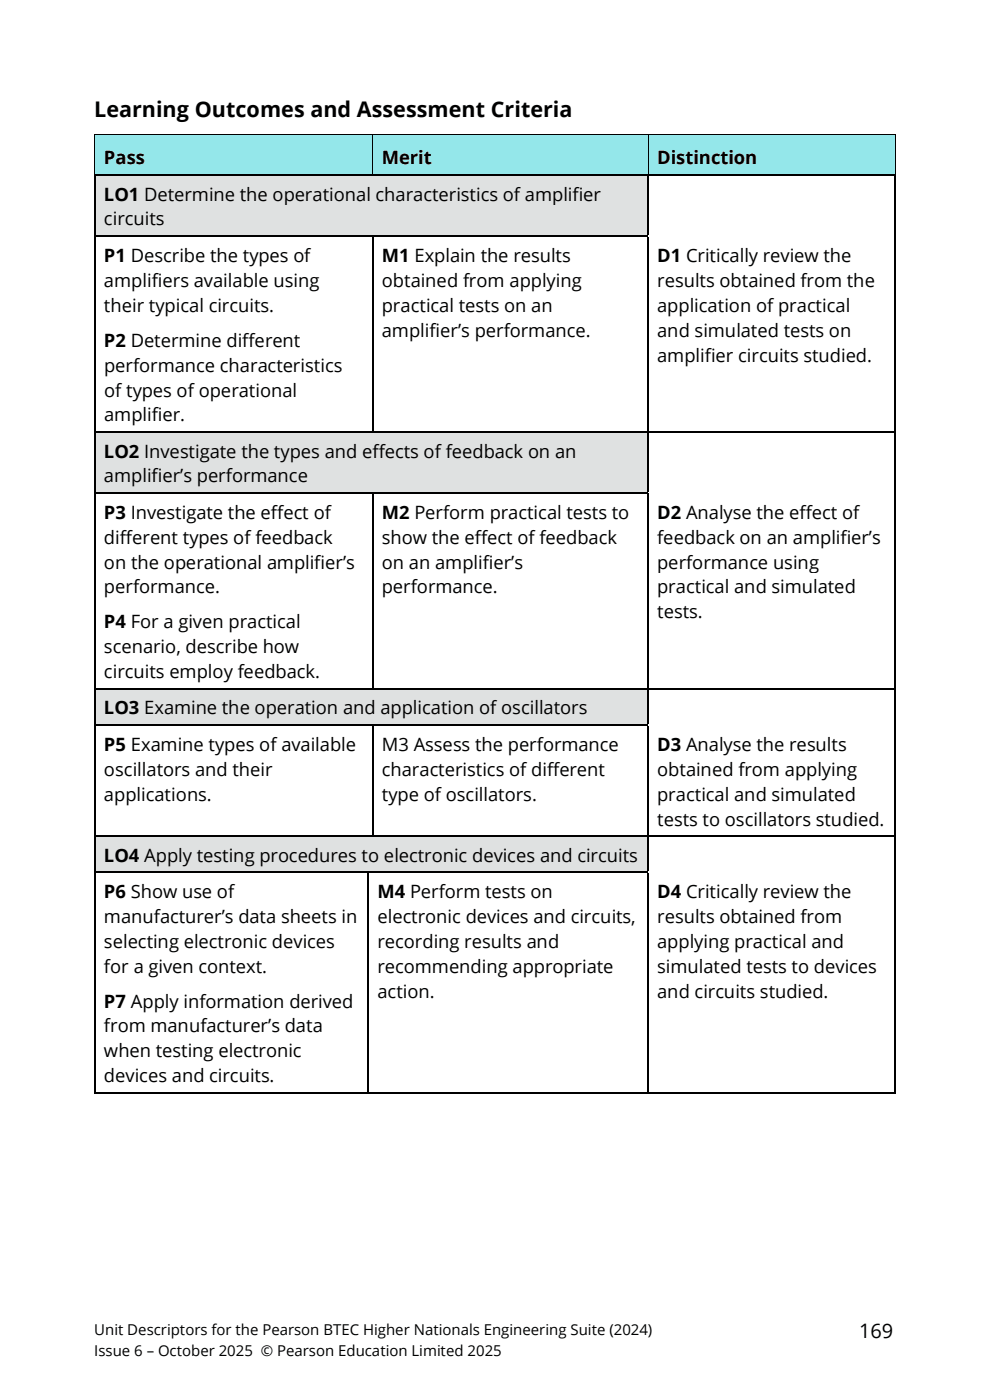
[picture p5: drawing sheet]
<svg xmlns="http://www.w3.org/2000/svg" width="210mm" height="297mm" viewBox="0 0 210 297" stroke-linecap="round" stroke-linejoin="round" font-family="sans-serif">
<defs><g id="words">
<text font-size="4.6" x="20" y="24.9">Learning Outcomes and Assessment Criteria</text>
<text font-size="4.2" x="182.2" y="283.8">169</text>
<g font-size="3.9">
<text x="22.1" y="34.8">Pass</text>
<text x="81" y="34.8">Merit</text>
<text x="139.4" y="34.8">Distinction</text>
<text x="22.1" y="42.5">LO1 Determine the operational characteristics of amplifier</text>
<text x="22.1" y="47.8">circuits</text>
<text x="22.1" y="55.5">P1 Describe the types of</text>
<text x="81" y="55.5">M1 Explain the results</text>
<text x="139.4" y="55.5">D1 Critically review the</text>
<text x="22.1" y="60.8">amplifiers available using</text>
<text x="81" y="60.8">obtained from applying</text>
<text x="139.4" y="60.8">results obtained from the</text>
<text x="22.1" y="66.1">their typical circuits.</text>
<text x="81" y="66.1">practical tests on an</text>
<text x="81" y="71.4">amplifier’s performance.</text>
<text x="139.4" y="66.1">application of practical</text>
<text x="139.4" y="71.4">and simulated tests on</text>
<text x="22.1" y="73.5">P2 Determine different</text>
<text x="139.4" y="76.7">amplifier circuits studied.</text>
<text x="22.1" y="78.8">performance characteristics</text>
<text x="22.1" y="84.1">of types of operational</text>
<text x="22.1" y="89.4">amplifier.</text>
<text x="22.1" y="97.1">LO2 Investigate the types and effects of feedback on an</text>
<text x="22.1" y="102.4">amplifier’s performance</text>
<text x="22.1" y="110">P3 Investigate the effect of</text>
<text x="81" y="110">M2 Perform practical tests to</text>
<text x="139.4" y="110">D2 Analyse the effect of</text>
<text x="22.1" y="115.3">different types of feedback</text>
<text x="81" y="115.3">show the effect of feedback</text>
<text x="139.4" y="115.3">feedback on an amplifier’s</text>
<text x="22.1" y="120.6">on the operational amplifier’s</text>
<text x="22.1" y="125.9">performance.</text>
<text x="81" y="125.9">performance.</text>
<text x="81" y="120.6">on an amplifier’s</text>
<text x="139.4" y="120.6">performance using</text>
<text x="139.4" y="125.9">practical and simulated</text>
<text x="139.4" y="131.2">tests.</text>
<text x="22.1" y="133.3">P4 For a given practical</text>
<text x="22.1" y="138.6">scenario, describe how</text>
<text x="22.1" y="143.9">circuits employ feedback.</text>
<text x="22.1" y="151.6">LO3 Examine the operation and application of oscillators</text>
<text x="22.1" y="159.3">P5 Examine types of available</text>
<text x="81" y="159.3">M3 Assess the performance</text>
<text x="139.4" y="159.3">D3 Analyse the results</text>
<text x="22.1" y="164.6">oscillators and their</text>
<text x="81" y="164.6">characteristics of different</text>
<text x="139.4" y="164.5">obtained from applying</text>
<text x="22.1" y="169.8">applications.</text>
<text x="81" y="169.8">type of oscillators.</text>
<text x="139.4" y="169.8">practical and simulated</text>
<text x="139.4" y="175.1">tests to oscillators studied.</text>
<text x="22.1" y="182.8">LO4 Apply testing procedures to electronic devices and circuits</text>
<text x="22.1" y="190.5">P6 Show use of</text>
<text x="80.1" y="190.5">M4 Perform tests on</text>
<text x="139.4" y="190.5">D4 Critically review the</text>
<text x="22.1" y="195.8">manufacturer’s data sheets in</text>
<text x="80.1" y="195.8">electronic devices and circuits,</text>
<text x="139.4" y="195.7">results obtained from</text>
<text x="22.1" y="201">selecting electronic devices</text>
<text x="80.1" y="201.1">recording results and</text>
<text x="139.4" y="201">applying practical and</text>
<text x="22.1" y="206.3">for a given context.</text>
<text x="80.1" y="206.3">recommending appropriate</text>
<text x="139.4" y="206.3">simulated tests to devices</text>
<text x="22.1" y="213.7">P7 Apply information derived</text>
<text x="80.1" y="211.6">action.</text>
<text x="139.4" y="211.6">and circuits studied.</text>
<text x="22.1" y="219">from manufacturer’s data</text>
<text x="22.1" y="224.3">when testing electronic</text>
<text x="22.1" y="229.6">devices and circuits.</text>
</g>
<g font-size="3.2">
<text x="20" y="283.3">Unit Descriptors for the Pearson BTEC Higher Nationals Engineering Suite (2024)</text>
<text x="20" y="287.6">Issue 6 – October 2025 © Pearson Education Limited 2025</text>
</g>
</g></defs>
<g fill="#94e7ea">
<path d="M20.2 28.5h58.8v8.5h-58.8z" fill-rule="evenodd"/>
<path d="M79.1 28.5h58.4v8.5h-58.4z" fill-rule="evenodd"/>
<path d="M137.5 28.5h52.4v8.5h-52.4z" fill-rule="evenodd"/>
</g>
<g fill="#94e7ea">
<path d="M22.1 28.5h55v8.5h-55z"/>
<path d="M81 28.5h54.6v8.5h-54.6z"/>
<path d="M139.4 28.5h48.7v8.5h-48.7z"/>
</g>
<path d="M20 28.4h.2v.1h-.2zM79 28.4h.2v.1h-.2zM137.5 28.4h.1v.1h-.1zM189.9 28.4h.1v.1h-.1z" fill="#000"/>
<path d="M20.1 28.5v8.5M20.2 28.4h58.8M79 28.5v8.5M79.2 28.4h58.3M137.5 28.5v8.5M137.6 28.4h52.3M189.9 28.5v8.5" fill="none" stroke="#000" stroke-width=".21"/>
<path d="M20.3 37.3h117.1v12.7h-117.1z" fill-rule="evenodd" fill="#dfe1e1"/>
<g fill="#dfe1e1">
<path d="M22.1 37.3h113.5v6.3h-113.5z"/>
<path d="M22.1 43.6h113.5v6.4h-113.5z"/>
</g>
<path d="M137.6 37.3h52.3v12.7h-52.3z" fill-rule="evenodd" fill="#fff"/>
<path d="M139.4 37.3h48.7v7.4h-48.7z" fill="#fff"/>
<path d="M20 37h.2v.3h-.2zM20.2 37h.3v.3h-.3zM79 37h.2v.3h-.2zM137.4 37h.2v.3h-.2zM137.6 37h.3v.3h-.3zM189.8 37h.3v.3h-.3z" fill="#000"/>
<path d="M20.1 37.3v12.7M20.5 37.1h58.5M79.2 37.1h58.2M137.5 37.3v12.7M137.9 37.1h51.9M189.9 37.3v12.7" fill="none" stroke="#000" stroke-width=".25"/>
<g fill="#fff">
<path d="M137.6 50.2h52.3v41.3h-52.3z" fill-rule="evenodd"/>
<path d="M139.4 56.6h48.7v5.3h-48.7z" fill-rule="evenodd"/>
<path d="M139.4 61.9h48.7v5.3h-48.7z" fill-rule="evenodd"/>
<path d="M139.4 67.2h48.7v5.3h-48.7z" fill-rule="evenodd"/>
<path d="M139.4 72.5h48.7v6.3h-48.7z" fill-rule="evenodd"/>
</g>
<path d="M139.4 50.2h48.7v6.4h-48.7z" fill="#fff"/>
<path d="M20 50h.2v.2h-.2zM78.9 50h.3v.2h-.3zM137.4 50h.2v.2h-.2z" fill="#000"/>
<path d="M20.2 50.1h58.7M79.2 50.1h58.2" fill="none" stroke="#000" stroke-width=".25"/>
<path d="M137.6 50h52.2v.2h-52.2z" fill="#fff"/>
<path d="M189.8 50h.3v.2h-.3z" fill="#000"/>
<path d="M20.1 50.2v41.3M79 50.2v41.3M137.5 50.2v41.3M189.9 50.2v41.3" fill="none" stroke="#000" stroke-width=".25"/>
<path d="M20.3 91.8h117.1v12.7h-117.1z" fill-rule="evenodd" fill="#dfe1e1"/>
<g fill="#dfe1e1">
<path d="M22.1 91.8h113.5v6.3h-113.5z"/>
<path d="M22.1 98.1h113.5v6.4h-113.5z"/>
</g>
<path d="M137.6 91.8h52.3v12.7h-52.3z" fill-rule="evenodd" fill="#fff"/>
<path d="M139.4 91.8h48.7v7.4h-48.7z" fill="#fff"/>
<path d="M20 91.5h.2v.3h-.2zM78.9 91.5h.3v.3h-.3zM137.4 91.5h.2v.3h-.2zM189.8 91.5h.3v.3h-.3z" fill="#000"/>
<path d="M20.1 91.8v12.7M20.2 91.7h58.7M79.2 91.7h58.2M137.5 91.8v12.7M137.6 91.7h52.2M189.9 91.8v12.7" fill="none" stroke="#000" stroke-width=".25"/>
<g fill="#fff">
<path d="M137.6 104.7h52.3v41.3h-52.3z" fill-rule="evenodd"/>
<path d="M139.4 111.1h48.7v5.3h-48.7z" fill-rule="evenodd"/>
<path d="M139.4 116.4h48.7v5.3h-48.7z" fill-rule="evenodd"/>
<path d="M139.4 121.7h48.7v5.3h-48.7z" fill-rule="evenodd"/>
<path d="M139.4 127h48.7v6.3h-48.7z" fill-rule="evenodd"/>
</g>
<path d="M139.4 104.7h48.7v6.4h-48.7z" fill="#fff"/>
<path d="M20 104.5h.2v.2h-.2zM78.9 104.5h.3v.2h-.3zM137.4 104.5h.2v.2h-.2z" fill="#000"/>
<path d="M20.2 104.6h58.7M79.2 104.6h58.2" fill="none" stroke="#000" stroke-width=".25"/>
<path d="M137.6 104.5h52.2v.2h-52.2z" fill="#fff"/>
<path d="M189.8 104.5h.3v.2h-.3z" fill="#000"/>
<path d="M20.1 104.7v41.3M79 104.7v41.3M137.5 104.7v41.3M189.9 104.7v41.3" fill="none" stroke="#000" stroke-width=".25"/>
<path d="M20.3 146.3h117.1v7.4h-117.1z" fill-rule="evenodd" fill="#dfe1e1"/>
<path d="M22.1 146.3h113.5v7.4h-113.5z" fill="#dfe1e1"/>
<path d="M137.6 146.3h52.3v7.4h-52.3z" fill-rule="evenodd" fill="#fff"/>
<path d="M139.4 146.3h48.7v7.4h-48.7z" fill="#fff"/>
<path d="M20 146h.2v.3h-.2zM78.9 146h.3v.3h-.3zM137.4 146h.2v.3h-.2zM189.8 146h.3v.3h-.3z" fill="#000"/>
<path d="M20.1 146.3v7.4M20.2 146.1h58.7M79.2 146.1h58.2M137.5 146.3v7.4M137.6 146.1h52.2M189.9 146.3v7.4" fill="none" stroke="#000" stroke-width=".25"/>
<g fill="#fff">
<path d="M137.6 154h52.3v23.2h-52.3z" fill-rule="evenodd"/>
<path d="M139.4 160.3h48.7v5.3h-48.7z" fill-rule="evenodd"/>
<path d="M139.4 165.6h48.7v5.3h-48.7z" fill-rule="evenodd"/>
</g>
<g fill="#fff">
<path d="M139.4 154h48.7v6.3h-48.7z"/>
<path d="M139.4 170.9h48.7v6.3h-48.7z"/>
</g>
<path d="M20 153.7h.2v.2h-.2zM78.9 153.7h.3v.2h-.3zM137.4 153.7h.2v.2h-.2z" fill="#000"/>
<path d="M20.2 153.8h58.7M79.2 153.8h58.2" fill="none" stroke="#000" stroke-width=".25"/>
<path d="M137.6 153.7h52.2v.2h-52.2z" fill="#fff"/>
<path d="M189.8 153.7h.3v.2h-.3z" fill="#000"/>
<path d="M20.1 153.9v23.3M79 153.9v23.3M137.5 153.9v23.3M189.9 153.9v23.3" fill="none" stroke="#000" stroke-width=".25"/>
<path d="M20.3 177.5h117.1v7.4h-117.1z" fill-rule="evenodd" fill="#dfe1e1"/>
<path d="M22.1 177.5h113.5v7.4h-113.5z" fill="#dfe1e1"/>
<path d="M137.6 177.5h52.3v7.4h-52.3z" fill-rule="evenodd" fill="#fff"/>
<path d="M139.4 177.5h48.7v7.4h-48.7z" fill="#fff"/>
<path d="M20 177.2h.2v.3h-.2zM78.9 177.2h.3v.3h-.3zM137.4 177.2h.2v.3h-.2zM189.8 177.2h.3v.3h-.3z" fill="#000"/>
<path d="M20.1 177.5v7.4M20.2 177.4h58.7M79.2 177.4h58.2M137.5 177.5v7.4M137.6 177.4h52.2M189.9 177.5v7.4" fill="none" stroke="#000" stroke-width=".25"/>
<g fill="#fff">
<path d="M137.6 185.2h52.3v46.5h-52.3z" fill-rule="evenodd"/>
<path d="M139.4 191.5h48.7v5.3h-48.7z" fill-rule="evenodd"/>
<path d="M139.4 196.8h48.7v5.3h-48.7z" fill-rule="evenodd"/>
<path d="M139.4 202.1h48.7v5.3h-48.7z" fill-rule="evenodd"/>
<path d="M139.4 207.4h48.7v6.3h-48.7z" fill-rule="evenodd"/>
</g>
<path d="M139.4 185.2h48.7v6.3h-48.7z" fill="#fff"/>
<path d="M20 184.9h.2v.3h-.2zM78 184.9h.2v.3h-.2zM137.4 184.9h.2v.3h-.2z" fill="#000"/>
<path d="M20.2 185h57.8M78.2 185h59.2" fill="none" stroke="#000" stroke-width=".25"/>
<path d="M137.6 184.9h52.2v.3h-52.2z" fill="#fff"/>
<path d="M189.8 184.9h.3v.3h-.3zM20 231.7h.2v.3h-.2zM78 231.7h.2v.3h-.2zM137.4 231.7h.2v.3h-.2zM189.8 231.7h.3v.3h-.3z" fill="#000"/>
<path d="M20.1 185.2v46.5M78.1 185.2v46.5M137.5 185.2v46.5M189.9 185.2v46.5M20.2 231.9h57.8M78.2 231.9h59.2M137.6 231.9h52.2" fill="none" stroke="#000" stroke-width=".25"/>
<use href="#words"/>
</svg>
